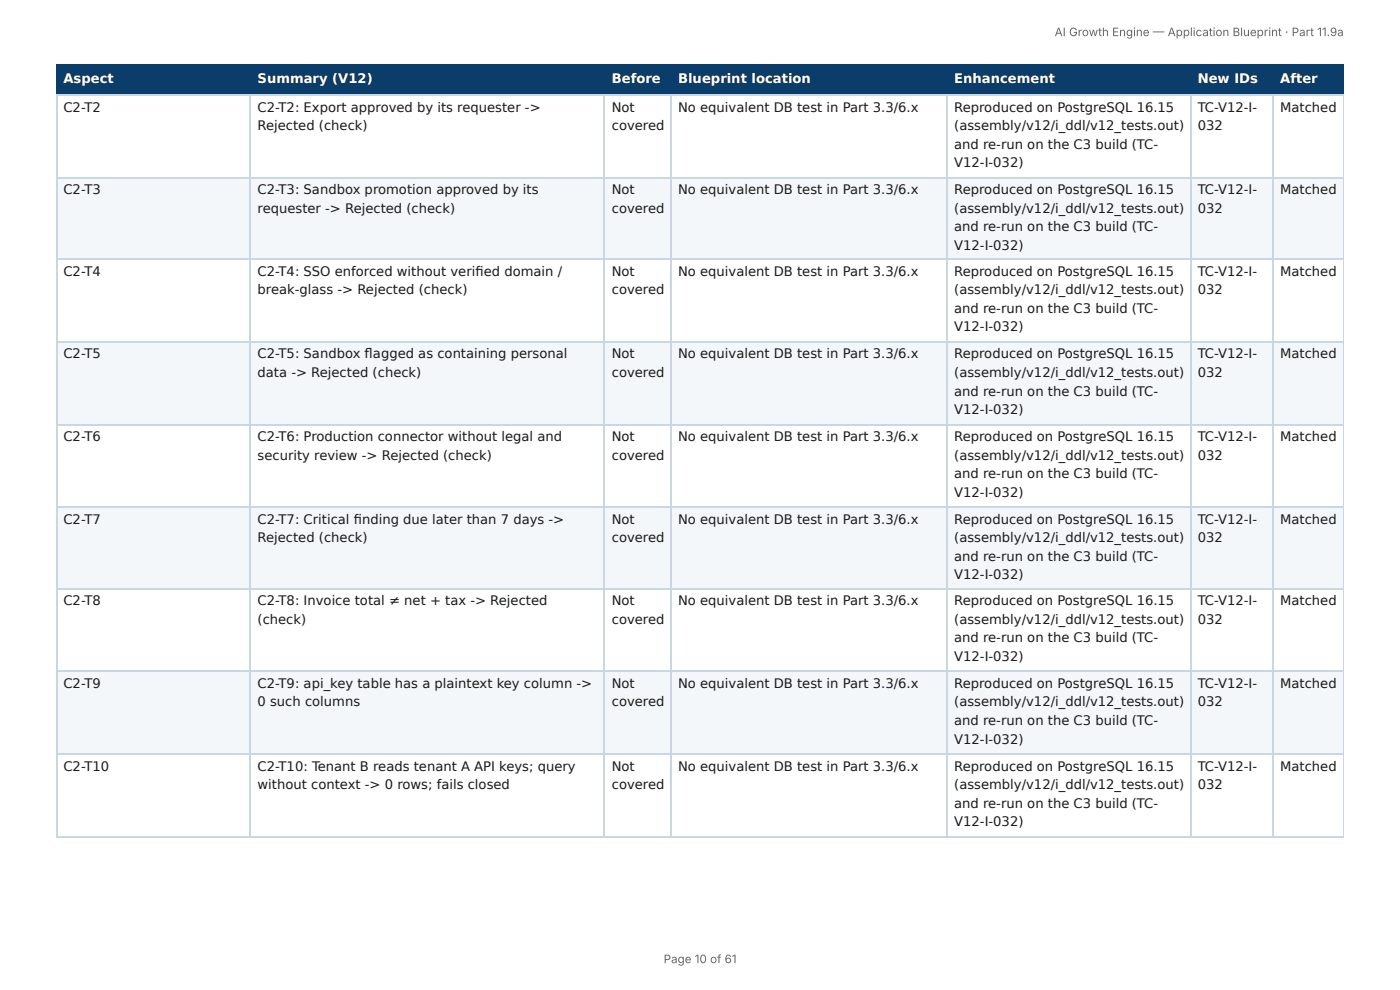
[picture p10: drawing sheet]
<svg xmlns="http://www.w3.org/2000/svg" width="297mm" height="210mm" viewBox="0 0 297 210" stroke-linecap="round" stroke-linejoin="round" font-family="sans-serif">
<defs><g id="words">
<g font-size="2.8" fill="#fff">
<text x="13.5" y="17.7">Aspect</text>
<text x="54.7" y="17.7">Summary (V12)</text>
<text x="129.9" y="17.7">Before</text>
<text x="144" y="17.7">Blueprint location</text>
<text x="202.7" y="17.7">Enhancement</text>
<text x="254.4" y="17.7">New IDs</text>
<text x="271.9" y="17.7">After</text>
</g>
<g font-size="2.8" fill="#1a1a1a">
<text x="13.5" y="23.7">C2-T2</text>
<text x="54.7" y="23.7">C2-T2: Export approved by its requester -&gt;</text>
<text x="129.9" y="23.7">Not</text>
<text x="144" y="23.7">No equivalent DB test in Part 3.3/6.x</text>
<text x="202.7" y="23.7">Reproduced on PostgreSQL 16.15</text>
<text x="254.4" y="23.7">TC-V12-I-</text>
<text x="271.9" y="23.7">Matched</text>
<text x="54.7" y="27.6">Rejected (check)</text>
<text x="129.9" y="27.6">covered</text>
<text x="202.7" y="27.6">(assembly/v12/i_ddl/v12_tests.out)</text>
<text x="254.4" y="27.6">032</text>
<text x="202.7" y="31.6">and re-run on the C3 build (TC-</text>
<text x="202.7" y="35.5">V12-I-032)</text>
<text x="13.5" y="41.3">C2-T3</text>
<text x="54.7" y="41.3">C2-T3: Sandbox promotion approved by its</text>
<text x="129.9" y="41.3">Not</text>
<text x="144" y="41.3">No equivalent DB test in Part 3.3/6.x</text>
<text x="202.7" y="41.3">Reproduced on PostgreSQL 16.15</text>
<text x="254.4" y="41.3">TC-V12-I-</text>
<text x="271.9" y="41.3">Matched</text>
<text x="54.7" y="45.2">requester -&gt; Rejected (check)</text>
<text x="129.9" y="45.2">covered</text>
<text x="202.7" y="45.2">(assembly/v12/i_ddl/v12_tests.out)</text>
<text x="254.4" y="45.2">032</text>
<text x="202.7" y="49.1">and re-run on the C3 build (TC-</text>
<text x="202.7" y="53.1">V12-I-032)</text>
<text x="13.5" y="58.6">C2-T4</text>
<text x="54.7" y="58.6">C2-T4: SSO enforced without verifi ed domain /</text>
<text x="129.9" y="58.6">Not</text>
<text x="144" y="58.6">No equivalent DB test in Part 3.3/6.x</text>
<text x="202.7" y="58.6">Reproduced on PostgreSQL 16.15</text>
<text x="254.4" y="58.6">TC-V12-I-</text>
<text x="271.9" y="58.6">Matched</text>
<text x="54.7" y="62.5">break-glass -&gt; Rejected (check)</text>
<text x="129.9" y="62.5">covered</text>
<text x="202.7" y="62.5">(assembly/v12/i_ddl/v12_tests.out)</text>
<text x="254.4" y="62.5">032</text>
<text x="202.7" y="66.4">and re-run on the C3 build (TC-</text>
<text x="202.7" y="70.4">V12-I-032)</text>
<text x="13.5" y="76.1">C2-T5</text>
<text x="54.7" y="76.1">C2-T5: Sandbox fl agged as containing personal</text>
<text x="129.9" y="76.1">Not</text>
<text x="144" y="76.1">No equivalent DB test in Part 3.3/6.x</text>
<text x="202.7" y="76.1">Reproduced on PostgreSQL 16.15</text>
<text x="254.4" y="76.1">TC-V12-I-</text>
<text x="271.9" y="76.1">Matched</text>
<text x="54.7" y="80.1">data -&gt; Rejected (check)</text>
<text x="129.9" y="80.1">covered</text>
<text x="202.7" y="80.1">(assembly/v12/i_ddl/v12_tests.out)</text>
<text x="202.7" y="84">and re-run on the C3 build (TC-</text>
<text x="254.4" y="80.1">032</text>
<text x="202.7" y="87.9">V12-I-032)</text>
<text x="13.5" y="93.7">C2-T6</text>
<text x="54.7" y="93.7">C2-T6: Production connector without legal and</text>
<text x="129.9" y="93.7">Not</text>
<text x="144" y="93.7">No equivalent DB test in Part 3.3/6.x</text>
<text x="202.7" y="93.7">Reproduced on PostgreSQL 16.15</text>
<text x="254.4" y="93.7">TC-V12-I-</text>
<text x="271.9" y="93.7">Matched</text>
<text x="54.7" y="97.6">security review -&gt; Rejected (check)</text>
<text x="129.9" y="97.6">covered</text>
<text x="202.7" y="97.6">(assembly/v12/i_ddl/v12_tests.out)</text>
<text x="202.7" y="101.5">and re-run on the C3 build (TC-</text>
<text x="254.4" y="97.6">032</text>
<text x="202.7" y="105.5">V12-I-032)</text>
<text x="13.5" y="111.2">C2-T7</text>
<text x="54.7" y="111.2">C2-T7: Critical fi nding due later than 7 days -&gt;</text>
<text x="129.9" y="111.2">Not</text>
<text x="144" y="111.2">No equivalent DB test in Part 3.3/6.x</text>
<text x="202.7" y="111.2">Reproduced on PostgreSQL 16.15</text>
<text x="254.4" y="111.2">TC-V12-I-</text>
<text x="271.9" y="111.2">Matched</text>
<text x="54.7" y="115.2">Rejected (check)</text>
<text x="129.9" y="115.2">covered</text>
<text x="202.7" y="115.2">(assembly/v12/i_ddl/v12_tests.out)</text>
<text x="202.7" y="119.1">and re-run on the C3 build (TC-</text>
<text x="254.4" y="115.2">032</text>
<text x="202.7" y="123">V12-I-032)</text>
<text x="13.5" y="128.5">C2-T8</text>
<text x="54.7" y="128.5">C2-T8: Invoice total ≠ net + tax -&gt; Rejected</text>
<text x="129.9" y="128.5">Not</text>
<text x="144" y="128.5">No equivalent DB test in Part 3.3/6.x</text>
<text x="202.7" y="128.5">Reproduced on PostgreSQL 16.15</text>
<text x="254.4" y="128.5">TC-V12-I-</text>
<text x="271.9" y="128.5">Matched</text>
<text x="54.7" y="132.5">(check)</text>
<text x="129.9" y="132.5">covered</text>
<text x="202.7" y="132.5">(assembly/v12/i_ddl/v12_tests.out)</text>
<text x="202.7" y="136.4">and re-run on the C3 build (TC-</text>
<text x="254.4" y="132.5">032</text>
<text x="202.7" y="140.3">V12-I-032)</text>
<text x="13.5" y="146.1">C2-T9</text>
<text x="54.7" y="146.1">C2-T9: api_key table has a plaintext key column -&gt;</text>
<text x="129.9" y="146.1">Not</text>
<text x="144" y="146.1">No equivalent DB test in Part 3.3/6.x</text>
<text x="202.7" y="146.1">Reproduced on PostgreSQL 16.15</text>
<text x="254.4" y="146.1">TC-V12-I-</text>
<text x="271.9" y="146.1">Matched</text>
<text x="54.7" y="150">0 such columns</text>
<text x="129.9" y="150">covered</text>
<text x="202.7" y="150">(assembly/v12/i_ddl/v12_tests.out)</text>
<text x="202.7" y="154">and re-run on the C3 build (TC-</text>
<text x="254.4" y="150">032</text>
<text x="202.7" y="157.9">V12-I-032)</text>
<text x="13.5" y="163.7">C2-T10</text>
<text x="54.7" y="163.7">C2-T10: Tenant B reads tenant A API keys; query</text>
<text x="54.7" y="167.6">without context -&gt; 0 rows; fails closed</text>
<text x="129.9" y="163.7">Not</text>
<text x="129.9" y="167.6">covered</text>
<text x="144" y="163.7">No equivalent DB test in Part 3.3/6.x</text>
<text x="202.7" y="163.7">Reproduced on PostgreSQL 16.15</text>
<text x="202.7" y="167.6">(assembly/v12/i_ddl/v12_tests.out)</text>
<text x="254.4" y="163.7">TC-V12-I-</text>
<text x="254.4" y="167.6">032</text>
<text x="271.9" y="163.7">Matched</text>
<text x="202.7" y="171.5">and re-run on the C3 build (TC-</text>
<text x="202.7" y="175.4">V12-I-032)</text>
</g>
<g font-size="2.5" fill="#666">
<text x="224" y="7.7">AI Growth Engine — Application Blueprint · Part 11.9a</text>
<text x="140.9" y="204.5">Page 10 of 61</text>
</g>
</g></defs>
<g fill="#0b3d6b">
<path d="M12.2 14h41.1v6h-41.1z"/>
<path d="M53.3 14h75.2v6h-75.2z"/>
<path d="M128.5 14h14.2v6h-14.2z"/>
<path d="M142.7 14h58.4v6h-58.4z"/>
<path d="M201.1 14h51.9v6h-51.9z"/>
<path d="M253 14h17.5v6h-17.5z"/>
<path d="M270.5 14h14.9v6h-14.9z"/>
</g>
<g fill="#f4f7fa">
<path d="M12.2 37.6h41.1v17.6h-41.1z"/>
<path d="M53.3 37.6h75.2v17.6h-75.2z"/>
<path d="M128.5 37.6h14.2v17.6h-14.2z"/>
<path d="M142.7 37.6h58.4v17.6h-58.4z"/>
<path d="M201.1 37.6h51.9v17.6h-51.9z"/>
<path d="M253 37.6h17.5v17.6h-17.5z"/>
<path d="M270.5 37.6h14.9v17.6h-14.9z"/>
<path d="M12.2 72.7h41.1v17.3h-41.1z"/>
<path d="M53.3 72.7h75.2v17.3h-75.2z"/>
<path d="M128.5 72.7h14.2v17.3h-14.2z"/>
<path d="M142.7 72.7h58.4v17.3h-58.4z"/>
<path d="M201.1 72.7h51.9v17.3h-51.9z"/>
<path d="M253 72.7h17.5v17.3h-17.5z"/>
<path d="M270.5 72.7h14.9v17.3h-14.9z"/>
<path d="M12.2 107.6h41.1v17.5h-41.1z"/>
<path d="M53.3 107.6h75.2v17.5h-75.2z"/>
<path d="M128.5 107.6h14.2v17.5h-14.2z"/>
<path d="M142.7 107.6h58.4v17.5h-58.4z"/>
<path d="M201.1 107.6h51.9v17.5h-51.9z"/>
<path d="M253 107.6h17.5v17.5h-17.5z"/>
<path d="M270.5 107.6h14.9v17.5h-14.9z"/>
<path d="M12.2 142.7h41.1v17.3h-41.1z"/>
<path d="M53.3 142.7h75.2v17.3h-75.2z"/>
<path d="M128.5 142.7h14.2v17.3h-14.2z"/>
<path d="M142.7 142.7h58.4v17.3h-58.4z"/>
<path d="M201.1 142.7h51.9v17.3h-51.9z"/>
<path d="M253 142.7h17.5v17.3h-17.5z"/>
<path d="M270.5 142.7h14.9v17.3h-14.9z"/>
</g>
<path d="M11.9 13.9h273.5M12 13.8v6.5M53.2 13.8v6.5M128.4 13.8v6.5M142.5 13.8v6.5M201.2 13.8v6.5M252.9 13.8v6.5M270.4 13.8v6.5M11.9 20.2h273.5" fill="none" stroke="#0b3d6b" stroke-width=".26"/>
<path d="M285.3 13.8v6.5" fill="none" stroke="#0b3d6b" stroke-width=".21"/>
<g fill="none" stroke="#c9d6e3" stroke-width=".26">
<path d="M11.9 20.2h273.5M11.9 37.7h273.5M12 20.3v157.2M53.2 20.3v157.2M128.4 20.3v157.2M142.5 20.3v157.2M201.2 20.3v157.2M252.9 20.3v157.2M270.4 20.3v157.2M11.9 55h273.5M11.9 72.6h273.5M11.9 90.1h273.5"/>
<path d="M11.9 107.7h273.5M11.9 125h273.5M11.9 142.6h273.5M11.9 160.1h273.5M11.9 177.7h273.5"/>
</g>
<path d="M285.3 20.3v157.2" fill="none" stroke="#c9d6e3" stroke-width=".21"/>
<use href="#words"/>
</svg>
